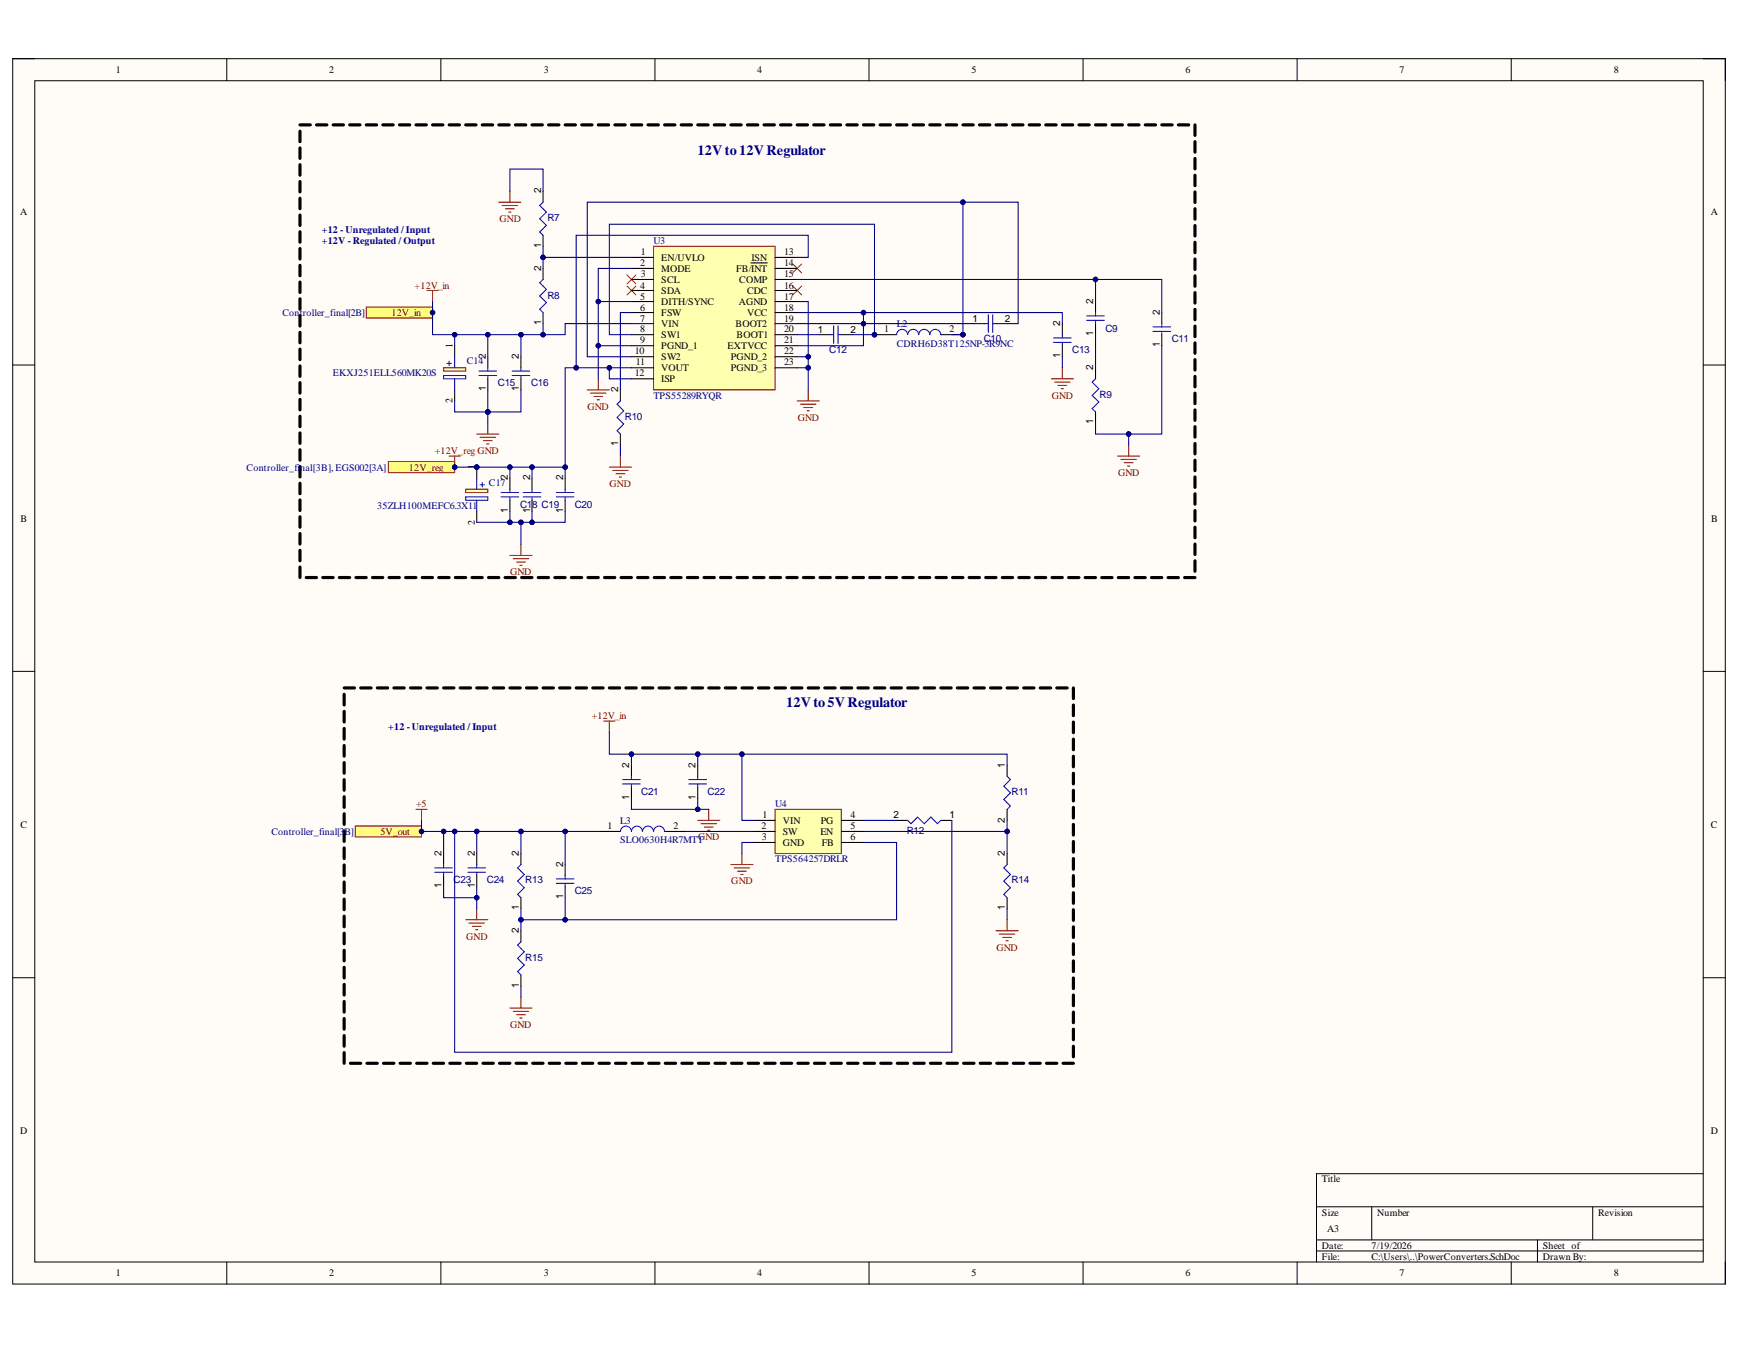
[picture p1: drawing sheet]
<svg xmlns="http://www.w3.org/2000/svg" width="279mm" height="216mm" viewBox="0 0 279 216" stroke-linecap="round" stroke-linejoin="round" font-family="sans-serif">
<defs><g id="words">
<g font-size="2.3" fill="#000080">
<text x="112" y="24.9">12Vto12VRegulator</text>
<text x="126.2" y="113.5">12Vto5VRegulator</text>
</g>
<g font-size="1.6">
<text x="18.6" y="11.8">1</text>
<text x="52.8" y="11.8">2</text>
<text x="87.3" y="11.8">3</text>
<text x="121.5" y="11.8">4</text>
<text x="155.9" y="11.8">5</text>
<text x="190.3" y="11.8">6</text>
<text x="224.6" y="11.8">7</text>
<text x="259" y="11.8">8</text>
<text x="3.2" y="34.6">A</text>
<text x="86.8" y="31" transform="rotate(-90 86.8 31)">2</text>
<text x="274.6" y="34.6">A</text>
<text x="86.8" y="39.8" transform="rotate(-90 86.8 39.8)">1</text>
<text x="102.8" y="41">1</text>
<text x="106.1" y="41.8">EN/UVLO</text>
<text x="120.6" y="41.8">ISN</text>
<text x="125.8" y="41">13</text>
<text x="86.8" y="43.4" transform="rotate(-90 86.8 43.4)">2</text>
<text x="102.7" y="42.8">2</text>
<text x="102.7" y="46.3">4</text>
<text x="102.8" y="44.5">3</text>
<text x="106.1" y="43.6">MODE</text>
<text x="106.1" y="45.4">SCL</text>
<text x="106.1" y="47.2">SDA</text>
<text x="118.1" y="43.6">FB/INT</text>
<text x="118.6" y="45.4">COMP</text>
<text x="119.9" y="47.2">CDC</text>
<text x="125.8" y="42.8">14</text>
<text x="125.8" y="44.5">15</text>
<text x="125.8" y="46.3">16</text>
<text x="86.8" y="52.1" transform="rotate(-90 86.8 52.1)">1</text>
<text x="102.7" y="48.1">5</text>
<text x="102.7" y="49.9">6</text>
<text x="102.7" y="51.6">7</text>
<text x="102.7" y="53.3">8</text>
<text x="106.1" y="48.9">DITH/SYNC</text>
<text x="106.1" y="50.7">FSW</text>
<text x="106.1" y="52.5">VIN</text>
<text x="118" y="52.5">BOOT2</text>
<text x="118.5" y="48.9">AGND</text>
<text x="119.9" y="50.7">VCC</text>
<text x="125.8" y="48.1">17</text>
<text x="125.8" y="49.9">18</text>
<text x="125.8" y="51.6">19</text>
<text x="125.8" y="53.3">20</text>
<text x="131.2" y="53.4">1</text>
<text x="136.5" y="53.4">2</text>
<text x="141.9" y="53.3">1</text>
<text x="152.4" y="53.3">2</text>
<text x="156.1" y="51.6">1</text>
<text x="161.2" y="51.6">2</text>
<text x="170.1" y="52.3" transform="rotate(-90 170.1 52.3)">2</text>
<text x="175.5" y="53.9" transform="rotate(-90 175.5 53.9)">1</text>
<text x="175.5" y="48.8" transform="rotate(-90 175.5 48.8)">2</text>
<text x="186.1" y="50.5" transform="rotate(-90 186.1 50.5)">2</text>
<text x="72.6" y="55.9" transform="rotate(-90 72.6 55.9)">1</text>
<text x="78" y="57.6" transform="rotate(-90 78 57.6)">2</text>
<text x="83.3" y="57.6" transform="rotate(-90 83.3 57.6)">2</text>
<text x="101.9" y="56.9">10</text>
<text x="102.1" y="58.7">11</text>
<text x="102.7" y="55.1">9</text>
<text x="106.1" y="54.3">SW1</text>
<text x="106.1" y="56">PGND_1</text>
<text x="106.1" y="57.8">SW2</text>
<text x="106.1" y="59.6">VOUT</text>
<text x="116.8" y="56">EXTVCC</text>
<text x="117.3" y="57.8">PGND_2</text>
<text x="117.3" y="59.6">PGND_3</text>
<text x="118.2" y="54.3">BOOT1</text>
<text x="125.8" y="55.1">21</text>
<text x="125.8" y="56.9">22</text>
<text x="125.8" y="58.7">23</text>
<text x="170.1" y="57.5" transform="rotate(-90 170.1 57.5)">1</text>
<text x="175.5" y="59.4" transform="rotate(-90 175.5 59.4)">2</text>
<text x="186.1" y="55.7" transform="rotate(-90 186.1 55.7)">1</text>
<text x="72.6" y="64.7" transform="rotate(-90 72.6 64.7)">2</text>
<text x="78" y="62.8" transform="rotate(-90 78 62.8)">1</text>
<text x="83.3" y="62.8" transform="rotate(-90 83.3 62.8)">1</text>
<text x="99.2" y="63" transform="rotate(-90 99.2 63)">2</text>
<text x="101.9" y="60.4">12</text>
<text x="106.1" y="61.4">ISP</text>
<text x="99.2" y="71.7" transform="rotate(-90 99.2 71.7)">1</text>
<text x="175.5" y="68.1" transform="rotate(-90 175.5 68.1)">1</text>
<text x="76.2" y="75.3" transform="rotate(-90 76.2 75.3)">1</text>
<text x="81.5" y="77.1" transform="rotate(-90 81.5 77.1)">2</text>
<text x="85.1" y="77.1" transform="rotate(-90 85.1 77.1)">2</text>
<text x="90.4" y="77.1" transform="rotate(-90 90.4 77.1)">2</text>
<text x="3.3" y="83.8">B</text>
<text x="81.5" y="82.3" transform="rotate(-90 81.5 82.3)">1</text>
<text x="85.1" y="82.3" transform="rotate(-90 85.1 82.3)">1</text>
<text x="90.4" y="82.3" transform="rotate(-90 90.4 82.3)">1</text>
<text x="274.6" y="83.8">B</text>
<text x="76.2" y="84.3" transform="rotate(-90 76.2 84.3)">2</text>
<text x="101" y="123.2" transform="rotate(-90 101 123.2)">2</text>
<text x="111.6" y="123.2" transform="rotate(-90 111.6 123.2)">2</text>
<text x="161.2" y="123.2" transform="rotate(-90 161.2 123.2)">1</text>
<text x="101" y="128.4" transform="rotate(-90 101 128.4)">1</text>
<text x="111.6" y="128.4" transform="rotate(-90 111.6 128.4)">1</text>
<text x="122.4" y="131.3">1</text>
<text x="136.5" y="131.3">4</text>
<text x="143.4" y="131.3">2</text>
<text x="152.4" y="131.3">1</text>
<text x="3.3" y="132.9">C</text>
<text x="70.9" y="137.3" transform="rotate(-90 70.9 137.3)">2</text>
<text x="76.2" y="137.3" transform="rotate(-90 76.2 137.3)">2</text>
<text x="83.3" y="137.3" transform="rotate(-90 83.3 137.3)">2</text>
<text x="97.5" y="133.1">1</text>
<text x="108.1" y="133.1">2</text>
<text x="122.2" y="133.1">2</text>
<text x="122.3" y="134.9">3</text>
<text x="125.7" y="132.3">VIN</text>
<text x="125.7" y="134">SW</text>
<text x="125.7" y="135.8">GND</text>
<text x="131.7" y="134">EN</text>
<text x="131.7" y="132.3">PG</text>
<text x="131.9" y="135.8">FB</text>
<text x="136.5" y="133.1">5</text>
<text x="136.5" y="134.9">6</text>
<text x="161.2" y="137.3" transform="rotate(-90 161.2 137.3)">2</text>
<text x="161.2" y="132.1" transform="rotate(-90 161.2 132.1)">2</text>
<text x="274.6" y="132.9">C</text>
<text x="70.9" y="142.6" transform="rotate(-90 70.9 142.6)">1</text>
<text x="76.2" y="142.6" transform="rotate(-90 76.2 142.6)">1</text>
<text x="90.4" y="139.1" transform="rotate(-90 90.4 139.1)">2</text>
<text x="83.3" y="149.8" transform="rotate(-90 83.3 149.8)">2</text>
<text x="83.3" y="146.1" transform="rotate(-90 83.3 146.1)">1</text>
<text x="90.4" y="144.3" transform="rotate(-90 90.4 144.3)">1</text>
<text x="161.2" y="146.1" transform="rotate(-90 161.2 146.1)">1</text>
<text x="83.3" y="158.5" transform="rotate(-90 83.3 158.5)">1</text>
<text x="3.2" y="182">D</text>
<text x="274.6" y="182">D</text>
<text x="212.2" y="189.8">Title</text>
<text x="212.2" y="195.1">Size</text>
<text x="213" y="197.8">A3</text>
<text x="221" y="195.1">Number</text>
<text x="256.5" y="195.1">Revision</text>
<text x="212.2" y="200.5">Date:</text>
<text x="212.2" y="202.2">File:</text>
<text x="220.1" y="200.5">7/19/2026</text>
<text x="220.1" y="202.2">C:\Users\..\PowerConverters.SchDoc</text>
<text x="247.6" y="200.5">Sheet of</text>
<text x="247.6" y="202.2">Drawn By:</text>
<text x="18.6" y="204.9">1</text>
<text x="52.8" y="204.9">2</text>
<text x="87.3" y="204.9">3</text>
<text x="121.5" y="204.9">4</text>
<text x="155.9" y="204.9">5</text>
<text x="190.3" y="204.9">6</text>
<text x="224.6" y="204.9">7</text>
<text x="259" y="204.9">8</text>
</g>
<g font-size="1.6" fill="#800000">
<text x="80.2" y="35.7">GND</text>
<text x="66.5" y="46.3">+12V_in</text>
<text x="62.8" y="50.7">12V_in</text>
<text x="94.3" y="65.8">GND</text>
<text x="168.8" y="64">GND</text>
<text x="128" y="67.5">GND</text>
<text x="65.6" y="75.6">12V_reg</text>
<text x="69.8" y="72.9">+12V_reg GND</text>
<text x="179.4" y="76.4">GND</text>
<text x="97.8" y="78.2">GND</text>
<text x="81.9" y="92.4">GND</text>
<text x="95" y="115.4">+12V_in</text>
<text x="66.8" y="129.6">+5</text>
<text x="61" y="134">5V_out</text>
<text x="112" y="134.9">GND</text>
<text x="117.4" y="142">GND</text>
<text x="74.8" y="150.9">GND</text>
<text x="159.9" y="152.6">GND</text>
<text x="81.9" y="165">GND</text>
</g>
<g font-size="1.6" fill="#000080">
<text x="87.9" y="35.5">R7</text>
<text x="51.7" y="37.4">+12 - Unregulated / Input</text>
<text x="51.7" y="39.2">+12V - Regulated / Output</text>
<text x="104.8" y="39.2">U3</text>
<text x="87.9" y="47.9">R8</text>
<text x="45.3" y="50.7">Controller_final[2B]</text>
<text x="143.9" y="52.5">L2</text>
<text x="177.4" y="53.2">C9</text>
<text x="74.9" y="58.5">C14</text>
<text x="133.1" y="56.7">C12</text>
<text x="143.9" y="55.7">CDRH6D38T125NP-3R9NC</text>
<text x="157.9" y="54.9">C10</text>
<text x="172.1" y="56.7">C13</text>
<text x="188.1" y="54.9">C11</text>
<text x="53.4" y="60.4">EKXJ251ELL560MK20S</text>
<text x="79.9" y="62">C15</text>
<text x="85.2" y="62">C16</text>
<text x="104.8" y="64">TPS55289RYQR</text>
<text x="176.5" y="63.8">R9</text>
<text x="100.3" y="67.4">R10</text>
<text x="39.6" y="75.6">Controller_final[3B], EGS002[3A]</text>
<text x="60.5" y="81.7">35ZLH100MEFC6.3X11</text>
<text x="78.5" y="78">C17</text>
<text x="83.5" y="81.6">C18 C19</text>
<text x="92.3" y="81.6">C20</text>
<text x="62.3" y="117.1">+12 - Unregulated / Input</text>
<text x="102.9" y="127.6">C21</text>
<text x="113.6" y="127.6">C22</text>
<text x="124.4" y="129.6">U4</text>
<text x="162.3" y="127.6">R11</text>
<text x="43.5" y="134">Controller_final[3B]</text>
<text x="99.5" y="132.3">L3</text>
<text x="99.5" y="135.4">SLO0630H4R7MTT</text>
<text x="145.5" y="133.9">R12</text>
<text x="72.8" y="141.8">C23</text>
<text x="78.1" y="141.8">C24</text>
<text x="84.3" y="141.8">R13</text>
<text x="92.3" y="143.6">C25</text>
<text x="124.4" y="138.4">TPS564257DRLR</text>
<text x="162.3" y="141.8">R14</text>
<text x="84.3" y="154.2">R15</text>
</g>
</g></defs>
<path d="M2 9.4h274.9v196.7h-274.9z" fill-rule="evenodd" fill="#fffcf8"/>
<path d="M2 9.4h274.9v196.7h-274.9z" fill="none" stroke="#000" stroke-width=".16"/>
<path d="M5.6 13h267.7v189.6h-267.7z" fill-rule="evenodd" fill="#fffcf8"/>
<g fill="none" stroke="#000" stroke-width=".16">
<path d="M2 9.4h3.6M5.6 13h267.7v189.6h-267.7zM36.4 9.4v3.6M70.7 9.4v3.6M105.1 9.4v3.6M139.5 9.4v3.6M173.8 9.4v3.6M208.2 9.4v3.6M242.5 9.4v3.6M273.3 9.4h3.6v3.6M2 58.6h3.6M273.3 58.6h3.6"/>
<path d="M2 107.8h3.6M273.3 107.8h3.6M2 156.9h3.6M273.3 156.9h3.6M211.3 193.7h62M211.3 199h62M220.1 193.7v5.3M246.7 199v3.6M255.6 193.7v5.3M273.3 188.4h-62v14.2M36.4 202.6v3.5M70.8 202.6v3.5"/>
<path d="M105.1 202.6v3.5M139.5 202.6v3.5M173.8 202.6v3.5M208.2 202.6v3.5M211.3 200.8h62M242.5 202.6v3.5M276.9 202.6v3.5"/>
</g>
<g fill="none" stroke="#000" stroke-width=".17">
<path d="M87.2 30.7v1.8M87.2 37.8v1.7M78.3 57.3v1.7M83.6 57.3v1.7M87.2 43.1v1.8M87.2 50.2v1.7M131.5 53.7h1.8M135 53.7h1.8M156.3 51.9h1.8M159.8 51.9h1.8M170.5 51.9v1.8M170.5 55.5v1.8"/>
<path d="M175.8 48.4v1.8M175.8 51.9v1.8M175.8 59v1.8M186.4 50.2v1.7M186.4 53.7v1.8M78.3 60.8v1.8M83.6 60.8v1.8M99.6 62.6v1.7M99.6 69.7v1.7M175.8 66.1v1.8"/>
</g>
<g fill="none" stroke="#00f" stroke-width=".17">
<path d="M87.2 32.5l-.6 .5 1.1 1-1.1 1.1 1.1 1.1-1.1 1 .6 .6M76.9 59.6h2.8M78.3 59v.6M82.2 59.6h2.8M83.6 59v.6M87.2 44.9l-.6 .5 1.1 1.1-1.1 1 1.1 1.1-1.1 1 .6 .6M133.3 53.7h.5M133.8 52.3v2.8M134.5 52.3v2.8M134.5 53.7h.5M158.1 51.9h.5M158.6 50.5v2.9"/>
<path d="M159.3 50.5v2.9M159.3 51.9h.5M169.1 54.3h2.8M169.1 55h2.8M170.5 53.7v.6M170.5 55v.5M174.4 50.7h2.8M174.4 51.4h2.8M175.8 50.2v.5M175.8 51.4v.5M185 52.5h2.9M185 53.2h2.9"/>
<path d="M186.4 51.9v.6M186.4 53.2v.5M76.9 60.3h2.8M78.3 60.3v.5M82.2 60.3h2.8M83.6 60.3v.5M99.6 64.3l-.6 .6 1.1 1-1.1 1.1 1.1 1.1-1.1 1 .6 .6M175.8 60.8l-.5 .5 1 1.1-1 1.1 1 1-1 1.1 .5 .5"/>
</g>
<g fill="none" stroke="#800000" stroke-width=".17">
<path d="M80.1 32.5h3.5M80.6 33h2.5M81.1 33.5h1.4M81.6 34h.4M81.8 30.7v1.8M68.5 46.6h1.8M69.4 46.6v1.8M170.5 59v1.8M72.1 73.2h1.7M73 73.2v1.8M76.5 69.7h3.6M77 70.2h2.5"/>
<path d="M77.6 70.7h1.4M78.1 71.3h.4M78.3 67.9v1.8M94.2 62.6h3.6M94.8 63.1h2.5M95.3 63.6h1.4M95.8 64.2h.4M96 60.8v1.8M97.8 75h3.5M98.3 75.5h2.5M98.9 76h1.4M99.4 76.6h.3"/>
<path d="M99.6 73.2v1.8M127.9 64.3h3.6M128.5 64.9h2.4M129 65.4h1.4M129.5 65.9h.4M129.7 62.6v1.7M168.7 60.8h3.6M169.2 61.3h2.5M169.8 61.9h1.4M170.3 62.4h.4M179.4 73.2h3.5M179.9 73.8h2.5"/>
<path d="M180.4 74.3h1.4M181 74.8h.3M181.1 71.4v1.8M81.8 89.2h3.6M82.4 89.7h2.4M82.9 90.2h1.4M83.4 90.8h.4M83.6 87.4v1.8"/>
</g>
<path d="M100.6 44.1l1.4 1.5M100.6 45.9l1.4 1.4M102 44.1l-1.4 1.5M102 45.9l-1.4 1.4M127.2 45.9l1.4 1.4M127.2 42.4l1.4 1.4M128.6 45.9l-1.4 1.4M128.6 42.4l-1.4 1.4" fill="none" stroke="#f00" stroke-width=".16"/>
<circle cx="73" cy="75" r=".36" fill="#000080"/>
<circle cx="73" cy="75" r=".36" fill="none" stroke="#000080" stroke-width=".16"/>
<g fill="none" stroke="#000" stroke-width=".51">
<path d="M48.1 21.1v1.6M48.1 23.8v1.6M48.1 26.4v1.7M48.1 29.1v1.7M48.1 31.8v1.7M48.1 34.5v1.7M48.1 37.2v1.7M48.1 39.9v1.7M48.1 20h1.7M50.8 20h1.7M53.5 20h1.6M56.1 20h1.7"/>
<path d="M58.8 20h1.6M61.4 20h1.7M64.1 20h1.7M66.8 20h1.6M69.4 20h1.7M72.1 20h1.6M74.7 20h1.7M77.4 20h1.7M80.1 20h1.6M82.7 20h1.7M85.4 20h1.6M88 20h1.7"/>
<path d="M90.7 20h1.7M93.4 20h1.6M96 20h1.7M98.7 20h1.6M101.3 20h1.7M104 20h1.7M106.7 20h1.6M109.3 20h1.7M112 20h1.6M114.6 20h1.7M117.3 20h1.7M120 20h1.6"/>
<path d="M122.6 20h1.7M125.3 20h1.6M127.9 20h1.7M130.6 20h1.7M133.3 20h1.6M135.9 20h1.7M138.6 20h1.6M141.2 20h1.7M143.9 20h1.7M146.6 20h1.6M149.2 20h1.7M151.9 20h1.6"/>
<path d="M154.5 20h1.7M157.2 20h1.6M159.8 20h1.7M162.5 20h1.7M165.2 20h1.6M167.8 20h1.7M170.5 20h1.7M173.1 20h1.7M175.8 20h1.7M178.5 20h1.6M181.1 20h1.7M183.8 20h1.7"/>
<path d="M186.4 20h1.7M189.1 20h1.7M191.8 20v1.7M191.8 22.7v1.7M191.8 25.4v1.7M191.8 28.1v1.7M191.8 30.8v1.7M191.8 33.5v1.7M191.8 36.2v1.7M191.8 38.9v1.7M48.1 42.6v1.7M48.1 45.3v1.7"/>
<path d="M48.1 48v1.7M48.1 50.7v1.6M48.1 53.3v1.7M48.1 56v1.7M48.1 58.7v1.7M191.8 41.6v1.7M191.8 44.3v1.6M191.8 47v1.6M191.8 49.7v1.6M191.8 52.3v1.7M191.8 55v1.7M191.8 57.7v1.7"/>
<path d="M48.1 61.4v1.7M48.1 64.1v1.7M48.1 66.8v1.7M48.1 69.5v1.7M48.1 72.2v1.7M48.1 74.9v1.7M48.1 77.6v1.6M191.8 60.4v1.7M191.8 63.1v1.7M191.8 65.8v1.7M191.8 68.5v1.7M191.8 71.2v1.7"/>
<path d="M191.8 73.9v1.7M191.8 76.6v1.6M191.8 79.3v1.6M48.1 80.3v1.6M48.1 83v1.6M48.1 85.6v1.7M48.1 88.3v1.7M48.1 91v1.7M49.1 92.7h1.7M51.8 92.7h1.7M54.5 92.7h1.6M57.1 92.7h1.7"/>
<path d="M59.8 92.7h1.6M62.4 92.7h1.7M65.1 92.7h1.7M67.8 92.7h1.6M70.4 92.7h1.7M73.1 92.7h1.6M75.7 92.7h1.7M78.4 92.7h1.7M81.1 92.7h1.6M83.7 92.7h1.7M86.4 92.7h1.6M89 92.7h1.7"/>
<path d="M91.7 92.7h1.7M94.4 92.7h1.6M97 92.7h1.7M99.7 92.7h1.6M102.3 92.7h1.7M105 92.7h1.7M107.7 92.7h1.6M110.3 92.7h1.7M113 92.7h1.6M115.6 92.7h1.7M118.3 92.7h1.7M120.9 92.7h1.7"/>
<path d="M123.6 92.7h1.7M126.3 92.7h1.6M128.9 92.7h1.7M131.6 92.7h1.7M134.2 92.7h1.7M136.9 92.7h1.7M139.6 92.7h1.6M142.2 92.7h1.7M144.9 92.7h1.7M147.5 92.7h1.7M150.2 92.7h1.7M152.9 92.7h1.6"/>
<path d="M155.5 92.7h1.7M158.2 92.7h1.6M160.8 92.7h1.7M163.5 92.7h1.7M166.2 92.7h1.6M168.8 92.7h1.7M171.5 92.7h1.6M174.1 92.7h1.7M176.8 92.7h1.7M179.5 92.7h1.6M182.1 92.7h1.7M184.8 92.7h1.6"/>
<path d="M187.5 92.7h1.6M190.1 92.7h1.7M191.8 81.9v1.7M191.8 84.6v1.7M191.8 87.3v1.7M191.8 90v1.7"/>
</g>
<circle cx="140.3" cy="53.7" r=".35" fill="#000080"/>
<circle cx="140.3" cy="53.7" r=".35" fill="none" stroke="#000080" stroke-width=".16"/>
<circle cx="154.5" cy="53.7" r=".36" fill="#000080"/>
<circle cx="154.5" cy="53.7" r=".36" fill="none" stroke="#000080" stroke-width=".16"/>
<path d="M140.3 53.7h3.6" fill="none" stroke="#000" stroke-width=".17"/>
<circle cx="140.3" cy="53.7" r=".35" fill="#000080"/>
<circle cx="140.3" cy="53.7" r=".35" fill="none" stroke="#000080" stroke-width=".16"/>
<path d="M151 53.7h3.5" fill="none" stroke="#000" stroke-width=".17"/>
<circle cx="154.5" cy="53.7" r=".36" fill="#000080"/>
<circle cx="154.5" cy="53.7" r=".36" fill="none" stroke="#000080" stroke-width=".16"/>
<g fill="none" stroke="#00f" stroke-width=".17">
<path d="M143.9 53.7a.89 .89 0 0 1 .9-.8 .89 .89 0 0 1 .9 .8 .89 .89 0 0 1 .8-.8 .89 .89 0 0 1 .9 .8 .89 .89 0 0 1 .9-.8 .89 .89 0 0 1 .9 .8 .89 .89 0 0 1 .9-.8 .89 .89 0 0 1 .9 .8M80.4 79.1h2.8M80.4 79.8h2.8M81.8 78.5v.6M81.8 79.8v.5M84 79.1h2.8M84 79.8h2.8M85.4 78.5v.6M85.4 79.8v.5M89.3 79.1h2.8M89.3 79.8h2.8M90.7 78.5v.6"/>
<path d="M90.7 79.8v.5"/>
</g>
<path d="M81.8 76.8v1.7M85.4 76.8v1.7M90.7 76.8v1.7M81.8 80.3v1.8M85.4 80.3v1.8M90.7 80.3v1.8" fill="none" stroke="#000" stroke-width=".17"/>
<path d="M124.4 129.9h10.6v7.1h-10.6z" fill-rule="evenodd" fill="#ffffb0"/>
<g fill="none" stroke="#800000" stroke-width=".17">
<path d="M96.9 115.7h1.8M97.8 115.7v1.8M66.8 129.9h1.7M67.6 129.9v1.8M112 131.7h3.5M112.5 132.2h2.5M113 132.8h1.5M113.6 133.3h.3M113.7 129.9v1.8M117.3 138.8h3.5M117.8 139.3h2.5M118.4 139.8h1.4"/>
<path d="M119.1 137v1.8M124.4 129.9h10.6v7.1h-10.6zM74.7 147.6h3.6M75.3 148.2h2.4M75.8 148.7h1.4M76.3 149.2h.4M76.5 145.9v1.7M118.9 140.4h.3M159.8 149.4h3.6M160.4 149.9h2.5M160.9 150.5h1.4M161.4 151h.4"/>
<path d="M161.6 147.6v1.8M81.8 161.8h3.6M82.4 162.3h2.4M82.9 162.9h1.4M83.4 163.4h.4M83.6 160v1.8"/>
</g>
<g fill="none" stroke="#000" stroke-width=".17">
<path d="M71.2 137v1.8M76.5 137v1.8M83.6 137v1.8M90.7 138.8v1.8M96 133.5h3.6M101.3 122.8v1.8M101.3 126.4v1.7M106.7 133.5h3.5M112 122.8v1.8M112 126.4v1.7M120.8 131.7h3.6M120.8 133.5h3.6"/>
<path d="M120.8 135.2h3.6M135 131.7h3.6M135 133.5h3.6M135 135.2h3.6M143.9 131.7h1.8M151 131.7h1.8M161.6 122.8v1.8M161.6 129.9v1.8M161.6 137v1.8M71.2 140.6v1.7M76.5 140.6v1.7M83.6 144.1v1.8"/>
<path d="M83.6 149.4v1.8M83.6 156.5v1.8M90.7 142.3v1.8M161.6 144.1v1.8"/>
</g>
<g fill="none" stroke="#00f" stroke-width=".17">
<path d="M69.8 139.3h2.8M71.2 138.8v.5M75.1 139.3h2.8M76.5 138.8v.5M83.6 138.8l-.5 .5 1 1.1-1 1 1 1.1-1 1.1 .5 .5M99.6 133.5a.89 .89 0 0 1 .8-.9 .89 .89 0 0 1 .9 .9 .89 .89 0 0 1 .9-.9 .89 .89 0 0 1 .9 .9 .89 .89 0 0 1 .9-.9 .89 .89 0 0 1 .9 .9 .89 .89 0 0 1 .9-.9 .89 .89 0 0 1 .9 .9M99.9 125.1h2.9M99.9 125.8h2.9M101.3 124.6v.5M101.3 125.8v.6M110.6 125.1h2.8M110.6 125.8h2.8"/>
<path d="M112 124.6v.5M112 125.8v.6M145.7 131.7l.5 .5 1.1-1 1 1 1.1-1 1.1 1 .5-.5M161.6 124.6l.6 .5-1.1 1.1 1.1 1.1-1.1 1 1.1 1.1-.6 .5M161.6 138.8l-.5 .5 1.1 1.1-1.1 1 1.1 1.1-1.1 1.1 .5 .5M69.8 140h2.8M71.2 140v.6M75.1 140h2.8M76.5 140v.6M83.6 151.2l-.5 .5 1 1.1-1 1 1 1.1-1 1.1 .5 .5M89.3 141.1h2.8M89.3 141.8h2.8"/>
<path d="M90.7 140.6v.5M90.7 141.8v.5"/>
</g>
<g fill="none" stroke="#000" stroke-width=".51">
<path d="M55.2 111.5v1.7M55.2 114.2v1.7M55.2 116.9v1.7M55.2 119.7v1.7M55.2 110.4h1.7M57.9 110.4h1.7M60.6 110.4h1.6M63.2 110.4h1.7M65.9 110.4h1.6M68.5 110.4h1.7M71.2 110.4h1.7M73.8 110.4h1.7"/>
<path d="M76.5 110.4h1.7M79.2 110.4h1.6M81.8 110.4h1.7M84.5 110.4h1.7M87.2 110.4h1.6M89.8 110.4h1.7M92.5 110.4h1.6M95.1 110.4h1.7M97.8 110.4h1.6M100.4 110.4h1.7M103.1 110.4h1.7M105.8 110.4h1.6"/>
<path d="M108.4 110.4h1.7M111.1 110.4h1.7M113.7 110.4h1.7M116.4 110.4h1.7M119.1 110.4h1.6M121.7 110.4h1.7M124.4 110.4h1.6M127 110.4h1.7M129.7 110.4h1.7M132.4 110.4h1.6M135 110.4h1.7M137.7 110.4h1.6"/>
<path d="M140.3 110.4h1.7M143 110.4h1.7M145.7 110.4h1.6M148.3 110.4h1.7M151 110.4h1.6M153.6 110.4h1.7M156.3 110.4h1.7M159 110.4h1.6M161.6 110.4h1.7M164.3 110.4h1.6M166.9 110.4h1.7M169.6 110.4h1.7"/>
<path d="M172.3 110.4v1.7M172.3 113.2v1.7M172.3 115.9v1.7M172.3 118.6v1.8M55.2 122.4v1.7M55.2 125.1v1.8M55.2 127.9v1.7M55.2 130.6v1.7M55.2 133.4v1.7M55.2 136.1v1.7M55.2 138.8v1.8M172.3 121.4v1.7"/>
<path d="M172.3 124.1v1.7M172.3 126.9v1.7M172.3 129.6v1.7M172.3 132.3v1.7M172.3 135.1v1.7M172.3 137.8v1.7M55.2 141.6v1.7M55.2 144.3v1.7M55.2 147.1v1.7M55.2 149.8v1.7M55.2 152.5v1.7M55.2 155.3v1.7"/>
<path d="M55.2 158v1.7M172.3 140.6v1.7M172.3 143.3v1.7M172.3 146v1.7M172.3 148.8v1.7M172.3 151.5v1.7M172.3 154.2v1.8M172.3 157v1.7M172.3 159.7v1.7M55.2 160.7v1.8M55.2 163.5v1.7M55.2 166.2v1.7"/>
<path d="M55.2 169v1.7M56.2 170.7h1.7M58.9 170.7h1.7M61.5 170.7h1.7M64.2 170.7h1.7M66.9 170.7h1.6M69.5 170.7h1.7M72.2 170.7h1.6M74.8 170.7h1.7M77.5 170.7h1.7M80.2 170.7h1.6M82.8 170.7h1.7"/>
<path d="M85.5 170.7h1.7M88.1 170.7h1.7M90.8 170.7h1.7M93.5 170.7h1.6M96.1 170.7h1.7M98.8 170.7h1.6M101.4 170.7h1.7M104.1 170.7h1.7M106.8 170.7h1.6M109.4 170.7h1.7M112.1 170.7h1.6M114.7 170.7h1.7"/>
<path d="M117.4 170.7h1.7M120.1 170.7h1.6M122.7 170.7h1.7M125.4 170.7h1.6M128 170.7h1.7M130.7 170.7h1.7M133.4 170.7h1.6M136 170.7h1.7M138.7 170.7h1.6M141.3 170.7h1.7M144 170.7h1.7M146.7 170.7h1.6"/>
<path d="M149.3 170.7h1.7M152 170.7h1.6M154.6 170.7h1.7M157.3 170.7h1.7M160 170.7h1.6M162.6 170.7h1.7M165.3 170.7h1.6M167.9 170.7h1.7M170.6 170.7h1.7M172.3 162.5v1.7M172.3 165.2v1.7M172.3 167.9v1.7"/>
</g>
<path d="M71.2 59h3.5v.6h-3.5z" fill-rule="evenodd" fill="#ffffb0"/>
<path d="M71.2 59h3.5v.6h-3.5z" fill="none" stroke="#800000" stroke-width=".17"/>
<path d="M73 55.5v1.8M73 62.6v1.7" fill="none" stroke="#000" stroke-width=".17"/>
<path d="M71.7 58.3h.7M72.1 58v.7M73 57.3v1.7M71.2 60.3h3.5v.5h-3.5zM73 60.8v1.8" fill="none" stroke="#00f" stroke-width=".17"/>
<path d="M58.8 49.3h10.6v1.8h-10.6z" fill-rule="evenodd" fill="#ffff80"/>
<path d="M58.8 49.3h10.6v1.8h-10.6z" fill="none" stroke="#800000" stroke-width=".16"/>
<circle cx="69.4" cy="50.2" r=".35" fill="#000080"/>
<circle cx="69.4" cy="50.2" r=".35" fill="none" stroke="#000080" stroke-width=".16"/>
<path d="M62.3 74.1h10.7v1.8h-10.7z" fill-rule="evenodd" fill="#ffff80"/>
<path d="M62.3 74.1h10.7v1.8h-10.7z" fill="none" stroke="#800000" stroke-width=".16"/>
<circle cx="73" cy="75" r=".36" fill="#000080"/>
<circle cx="73" cy="75" r=".36" fill="none" stroke="#000080" stroke-width=".16"/>
<path d="M57 132.6h10.6v1.8h-10.6z" fill-rule="evenodd" fill="#ffff80"/>
<path d="M57 132.6h10.6v1.8h-10.6z" fill="none" stroke="#800000" stroke-width=".16"/>
<circle cx="67.6" cy="133.5" r=".35" fill="#000080"/>
<circle cx="67.6" cy="133.5" r=".35" fill="none" stroke="#000080" stroke-width=".16"/>
<circle cx="76.5" cy="75" r=".36" fill="#000080"/>
<circle cx="76.5" cy="75" r=".36" fill="none" stroke="#000080" stroke-width=".16"/>
<path d="M74.7 78.5h3.6v.6h-3.6z" fill-rule="evenodd" fill="#ffffb0"/>
<path d="M74.7 78.5h3.6v.6h-3.6z" fill="none" stroke="#800000" stroke-width=".17"/>
<path d="M76.5 75v1.8" fill="none" stroke="#000" stroke-width=".17"/>
<circle cx="76.5" cy="75" r=".36" fill="#000080"/>
<circle cx="76.5" cy="75" r=".36" fill="none" stroke="#000080" stroke-width=".16"/>
<path d="M76.5 82.1v1.7" fill="none" stroke="#000" stroke-width=".17"/>
<path d="M74.7 79.8h3.6v.5h-3.6zM76.5 76.8v1.7M77 77.8h.7M77.4 77.5v.7M76.5 80.3v1.8" fill="none" stroke="#00f" stroke-width=".17"/>
<path d="M104.9 39.5h19.5v23.1h-19.5z" fill-rule="evenodd" fill="#ffffb0"/>
<path d="M104.9 39.5h19.5v23.1h-19.5z" fill="none" stroke="#800000" stroke-width=".17"/>
<g fill="none" stroke="#000" stroke-width=".17">
<path d="M101.3 41.3h3.6M101.3 43.1h3.6M101.3 44.9h3.6M101.3 46.6h3.6M101.3 48.4h3.6M101.3 50.2h3.6M101.3 51.9h3.6M101.3 53.7h3.6M101.3 55.5h3.6M101.3 57.3h3.6M101.3 59h3.6M120.5 42.2h2.6"/>
<path d="M124.4 41.3h3.5M124.4 43.1h3.5M124.4 44.9h3.5M124.4 46.6h3.5M124.4 48.4h3.5M124.4 50.2h3.5M124.4 51.9h3.5M124.4 53.7h3.5M124.4 55.5h3.5M124.4 57.3h3.5M124.4 59h3.5M101.3 60.8h3.6"/>
</g>
<path d="M101.3 53.7h-3.5v-17.7h42.5v17.7h-3.5M127.9 53.7h3.6" fill="none" stroke="#000080" stroke-width=".17"/>
<circle cx="140.3" cy="53.7" r=".35" fill="#000080"/>
<circle cx="140.3" cy="53.7" r=".35" fill="none" stroke="#000080" stroke-width=".16"/>
<path d="M152.8 53.7h1.7v-21.2h-60.3v24.8h7.1" fill="none" stroke="#000080" stroke-width=".17"/>
<circle cx="154.5" cy="53.7" r=".36" fill="#000080"/>
<circle cx="154.5" cy="53.7" r=".36" fill="none" stroke="#000080" stroke-width=".16"/>
<circle cx="154.5" cy="32.5" r=".36" fill="#000080"/>
<circle cx="154.5" cy="32.5" r=".36" fill="none" stroke="#000080" stroke-width=".16"/>
<path d="M127.9 51.9h28.4" fill="none" stroke="#000080" stroke-width=".17"/>
<circle cx="138.6" cy="51.9" r=".35" fill="#000080"/>
<circle cx="138.6" cy="51.9" r=".35" fill="none" stroke="#000080" stroke-width=".16"/>
<path d="M154.5 32.5h8.9v19.4h-1.8" fill="none" stroke="#000080" stroke-width=".17"/>
<circle cx="154.5" cy="32.5" r=".36" fill="#000080"/>
<circle cx="154.5" cy="32.5" r=".36" fill="none" stroke="#000080" stroke-width=".16"/>
<path d="M101.3 41.3h-14.1v1.8" fill="none" stroke="#000080" stroke-width=".17"/>
<circle cx="87.1" cy="41.3" r=".36" fill="#000080"/>
<circle cx="87.1" cy="41.3" r=".36" fill="none" stroke="#000080" stroke-width=".16"/>
<path d="M87.2 51.9v1.8h3.5v-1.8h10.6" fill="none" stroke="#000080" stroke-width=".17"/>
<circle cx="87.1" cy="53.7" r=".36" fill="#000080"/>
<circle cx="87.1" cy="53.7" r=".36" fill="none" stroke="#000080" stroke-width=".16"/>
<path d="M87.2 39.5v1.8" fill="none" stroke="#000080" stroke-width=".17"/>
<circle cx="87.1" cy="41.3" r=".36" fill="#000080"/>
<circle cx="87.1" cy="41.3" r=".36" fill="none" stroke="#000080" stroke-width=".16"/>
<path d="M81.8 30.7v-3.6h5.4v3.6M87.2 53.7h-14.2v1.8" fill="none" stroke="#000080" stroke-width=".17"/>
<circle cx="87.1" cy="53.7" r=".36" fill="#000080"/>
<circle cx="87.1" cy="53.7" r=".36" fill="none" stroke="#000080" stroke-width=".16"/>
<circle cx="83.6" cy="53.7" r=".36" fill="#000080"/>
<circle cx="83.6" cy="53.7" r=".36" fill="none" stroke="#000080" stroke-width=".16"/>
<circle cx="78.3" cy="53.7" r=".35" fill="#000080"/>
<circle cx="78.3" cy="53.7" r=".35" fill="none" stroke="#000080" stroke-width=".16"/>
<circle cx="73" cy="53.7" r=".35" fill="#000080"/>
<circle cx="73" cy="53.7" r=".35" fill="none" stroke="#000080" stroke-width=".16"/>
<path d="M83.6 53.7v3.6" fill="none" stroke="#000080" stroke-width=".17"/>
<circle cx="83.6" cy="53.7" r=".36" fill="#000080"/>
<circle cx="83.6" cy="53.7" r=".36" fill="none" stroke="#000080" stroke-width=".16"/>
<path d="M78.3 53.7v3.6" fill="none" stroke="#000080" stroke-width=".17"/>
<circle cx="78.3" cy="53.7" r=".35" fill="#000080"/>
<circle cx="78.3" cy="53.7" r=".35" fill="none" stroke="#000080" stroke-width=".16"/>
<path d="M78.3 62.6v3.5" fill="none" stroke="#000080" stroke-width=".17"/>
<circle cx="78.3" cy="66.1" r=".35" fill="#000080"/>
<circle cx="78.3" cy="66.1" r=".35" fill="none" stroke="#000080" stroke-width=".16"/>
<path d="M78.3 66.1v1.8" fill="none" stroke="#000080" stroke-width=".17"/>
<circle cx="78.3" cy="66.1" r=".35" fill="#000080"/>
<circle cx="78.3" cy="66.1" r=".35" fill="none" stroke="#000080" stroke-width=".16"/>
<path d="M69.4 48.4v5.3h3.6" fill="none" stroke="#000080" stroke-width=".17"/>
<circle cx="73" cy="53.7" r=".35" fill="#000080"/>
<circle cx="73" cy="53.7" r=".35" fill="none" stroke="#000080" stroke-width=".16"/>
<circle cx="69.4" cy="50.2" r=".35" fill="#000080"/>
<circle cx="69.4" cy="50.2" r=".35" fill="none" stroke="#000080" stroke-width=".16"/>
<path d="M138.6 50.2v5.3h-10.7" fill="none" stroke="#000080" stroke-width=".17"/>
<circle cx="138.6" cy="50.2" r=".35" fill="#000080"/>
<circle cx="138.6" cy="50.2" r=".35" fill="none" stroke="#000080" stroke-width=".16"/>
<circle cx="138.6" cy="51.9" r=".35" fill="#000080"/>
<circle cx="138.6" cy="51.9" r=".35" fill="none" stroke="#000080" stroke-width=".16"/>
<path d="M127.9 50.2h42.6v1.7" fill="none" stroke="#000080" stroke-width=".17"/>
<circle cx="138.6" cy="50.2" r=".35" fill="#000080"/>
<circle cx="138.6" cy="50.2" r=".35" fill="none" stroke="#000080" stroke-width=".16"/>
<path d="M101.3 43.1h-5.3v5.3h5.3M170.5 57.3v1.7" fill="none" stroke="#000080" stroke-width=".17"/>
<circle cx="96" cy="48.4" r=".35" fill="#000080"/>
<circle cx="96" cy="48.4" r=".35" fill="none" stroke="#000080" stroke-width=".16"/>
<path d="M96 48.4v12.4" fill="none" stroke="#000080" stroke-width=".17"/>
<circle cx="96" cy="48.4" r=".35" fill="#000080"/>
<circle cx="96" cy="48.4" r=".35" fill="none" stroke="#000080" stroke-width=".16"/>
<circle cx="96" cy="55.5" r=".35" fill="#000080"/>
<circle cx="96" cy="55.5" r=".35" fill="none" stroke="#000080" stroke-width=".16"/>
<path d="M101.3 50.2h-1.7v12.4M127.9 48.4h1.8v8.9h-1.8M99.6 71.4v1.8" fill="none" stroke="#000080" stroke-width=".17"/>
<circle cx="129.7" cy="57.3" r=".35" fill="#000080"/>
<circle cx="129.7" cy="57.3" r=".35" fill="none" stroke="#000080" stroke-width=".16"/>
<path d="M129.7 57.3v1.7h-1.8" fill="none" stroke="#000080" stroke-width=".17"/>
<circle cx="129.7" cy="57.3" r=".35" fill="#000080"/>
<circle cx="129.7" cy="57.3" r=".35" fill="none" stroke="#000080" stroke-width=".16"/>
<circle cx="129.7" cy="59" r=".35" fill="#000080"/>
<circle cx="129.7" cy="59" r=".35" fill="none" stroke="#000080" stroke-width=".16"/>
<path d="M129.7 59v3.6" fill="none" stroke="#000080" stroke-width=".17"/>
<circle cx="129.7" cy="59" r=".35" fill="#000080"/>
<circle cx="129.7" cy="59" r=".35" fill="none" stroke="#000080" stroke-width=".16"/>
<path d="M127.9 44.9h58.5v5.3" fill="none" stroke="#000080" stroke-width=".17"/>
<circle cx="175.8" cy="44.9" r=".36" fill="#000080"/>
<circle cx="175.8" cy="44.9" r=".36" fill="none" stroke="#000080" stroke-width=".16"/>
<path d="M175.8 44.9v3.5" fill="none" stroke="#000080" stroke-width=".17"/>
<circle cx="175.8" cy="44.9" r=".36" fill="#000080"/>
<circle cx="175.8" cy="44.9" r=".36" fill="none" stroke="#000080" stroke-width=".16"/>
<path d="M175.8 53.7v5.3M186.4 55.5v14.2h-10.6v-1.8" fill="none" stroke="#000080" stroke-width=".17"/>
<circle cx="181.1" cy="69.7" r=".35" fill="#000080"/>
<circle cx="181.1" cy="69.7" r=".35" fill="none" stroke="#000080" stroke-width=".16"/>
<path d="M181.1 69.7v1.7" fill="none" stroke="#000080" stroke-width=".17"/>
<circle cx="181.1" cy="69.7" r=".35" fill="#000080"/>
<circle cx="181.1" cy="69.7" r=".35" fill="none" stroke="#000080" stroke-width=".16"/>
<path d="M97.8 59v1.8h3.5" fill="none" stroke="#000080" stroke-width=".17"/>
<circle cx="97.8" cy="59" r=".35" fill="#000080"/>
<circle cx="97.8" cy="59" r=".35" fill="none" stroke="#000080" stroke-width=".16"/>
<path d="M127.9 41.3h1.8v-3.5h-37.2v21.2" fill="none" stroke="#000080" stroke-width=".17"/>
<circle cx="92.5" cy="59" r=".35" fill="#000080"/>
<circle cx="92.5" cy="59" r=".35" fill="none" stroke="#000080" stroke-width=".16"/>
<path d="M101.3 59h-10.6v16h-17.7" fill="none" stroke="#000080" stroke-width=".17"/>
<circle cx="97.8" cy="59" r=".35" fill="#000080"/>
<circle cx="97.8" cy="59" r=".35" fill="none" stroke="#000080" stroke-width=".16"/>
<circle cx="92.5" cy="59" r=".35" fill="#000080"/>
<circle cx="92.5" cy="59" r=".35" fill="none" stroke="#000080" stroke-width=".16"/>
<circle cx="90.7" cy="75" r=".36" fill="#000080"/>
<circle cx="90.7" cy="75" r=".36" fill="none" stroke="#000080" stroke-width=".16"/>
<circle cx="85.4" cy="75" r=".36" fill="#000080"/>
<circle cx="85.4" cy="75" r=".36" fill="none" stroke="#000080" stroke-width=".16"/>
<circle cx="81.8" cy="75" r=".36" fill="#000080"/>
<circle cx="81.8" cy="75" r=".36" fill="none" stroke="#000080" stroke-width=".16"/>
<circle cx="76.5" cy="75" r=".36" fill="#000080"/>
<circle cx="76.5" cy="75" r=".36" fill="none" stroke="#000080" stroke-width=".16"/>
<circle cx="73" cy="75" r=".36" fill="#000080"/>
<circle cx="73" cy="75" r=".36" fill="none" stroke="#000080" stroke-width=".16"/>
<path d="M81.8 75v1.8" fill="none" stroke="#000080" stroke-width=".17"/>
<circle cx="81.8" cy="75" r=".36" fill="#000080"/>
<circle cx="81.8" cy="75" r=".36" fill="none" stroke="#000080" stroke-width=".16"/>
<path d="M73 64.3v1.8h5.3" fill="none" stroke="#000080" stroke-width=".17"/>
<circle cx="78.3" cy="66.1" r=".35" fill="#000080"/>
<circle cx="78.3" cy="66.1" r=".35" fill="none" stroke="#000080" stroke-width=".16"/>
<path d="M83.6 62.6v3.5h-5.3" fill="none" stroke="#000080" stroke-width=".17"/>
<circle cx="78.3" cy="66.1" r=".35" fill="#000080"/>
<circle cx="78.3" cy="66.1" r=".35" fill="none" stroke="#000080" stroke-width=".16"/>
<path d="M90.7 75v1.8" fill="none" stroke="#000080" stroke-width=".17"/>
<circle cx="90.7" cy="75" r=".36" fill="#000080"/>
<circle cx="90.7" cy="75" r=".36" fill="none" stroke="#000080" stroke-width=".16"/>
<path d="M85.4 75v1.8" fill="none" stroke="#000080" stroke-width=".17"/>
<circle cx="85.4" cy="75" r=".36" fill="#000080"/>
<circle cx="85.4" cy="75" r=".36" fill="none" stroke="#000080" stroke-width=".16"/>
<path d="M85.4 82.1v1.7" fill="none" stroke="#000080" stroke-width=".17"/>
<circle cx="85.4" cy="83.8" r=".35" fill="#000080"/>
<circle cx="85.4" cy="83.8" r=".35" fill="none" stroke="#000080" stroke-width=".16"/>
<path d="M83.6 83.8v3.6" fill="none" stroke="#000080" stroke-width=".17"/>
<circle cx="83.6" cy="83.8" r=".36" fill="#000080"/>
<circle cx="83.6" cy="83.8" r=".36" fill="none" stroke="#000080" stroke-width=".16"/>
<path d="M81.8 82.1v1.7h8.9v-1.7" fill="none" stroke="#000080" stroke-width=".17"/>
<circle cx="81.8" cy="83.8" r=".35" fill="#000080"/>
<circle cx="81.8" cy="83.8" r=".35" fill="none" stroke="#000080" stroke-width=".16"/>
<circle cx="83.6" cy="83.8" r=".36" fill="#000080"/>
<circle cx="83.6" cy="83.8" r=".36" fill="none" stroke="#000080" stroke-width=".16"/>
<circle cx="85.4" cy="83.8" r=".35" fill="#000080"/>
<circle cx="85.4" cy="83.8" r=".35" fill="none" stroke="#000080" stroke-width=".16"/>
<path d="M76.5 83.8h5.3" fill="none" stroke="#000080" stroke-width=".17"/>
<circle cx="81.8" cy="83.8" r=".35" fill="#000080"/>
<circle cx="81.8" cy="83.8" r=".35" fill="none" stroke="#000080" stroke-width=".16"/>
<path d="M96 133.5h-5.3v5.3M110.2 133.5h10.6" fill="none" stroke="#000080" stroke-width=".17"/>
<circle cx="90.7" cy="133.5" r=".36" fill="#000080"/>
<circle cx="90.7" cy="133.5" r=".36" fill="none" stroke="#000080" stroke-width=".16"/>
<path d="M138.6 135.2h5.3v12.4h-53.2v-3.5" fill="none" stroke="#000080" stroke-width=".17"/>
<circle cx="90.7" cy="147.6" r=".36" fill="#000080"/>
<circle cx="90.7" cy="147.6" r=".36" fill="none" stroke="#000080" stroke-width=".16"/>
<path d="M90.7 133.5h-7.1v3.5" fill="none" stroke="#000080" stroke-width=".17"/>
<circle cx="90.7" cy="133.5" r=".36" fill="#000080"/>
<circle cx="90.7" cy="133.5" r=".36" fill="none" stroke="#000080" stroke-width=".16"/>
<circle cx="83.6" cy="133.5" r=".36" fill="#000080"/>
<circle cx="83.6" cy="133.5" r=".36" fill="none" stroke="#000080" stroke-width=".16"/>
<path d="M83.6 145.9v1.7h7.1" fill="none" stroke="#000080" stroke-width=".17"/>
<circle cx="83.6" cy="147.6" r=".36" fill="#000080"/>
<circle cx="83.6" cy="147.6" r=".36" fill="none" stroke="#000080" stroke-width=".16"/>
<circle cx="90.7" cy="147.6" r=".36" fill="#000080"/>
<circle cx="90.7" cy="147.6" r=".36" fill="none" stroke="#000080" stroke-width=".16"/>
<path d="M120.8 135.2h-1.7v1.8M83.6 147.6v1.8" fill="none" stroke="#000080" stroke-width=".17"/>
<circle cx="83.6" cy="147.6" r=".36" fill="#000080"/>
<circle cx="83.6" cy="147.6" r=".36" fill="none" stroke="#000080" stroke-width=".16"/>
<path d="M138.6 133.5h23v3.5M138.6 131.7h5.3M83.6 158.3v1.7" fill="none" stroke="#000080" stroke-width=".17"/>
<circle cx="161.6" cy="133.5" r=".35" fill="#000080"/>
<circle cx="161.6" cy="133.5" r=".35" fill="none" stroke="#000080" stroke-width=".16"/>
<path d="M161.6 131.7v1.8M161.6 145.9v1.7" fill="none" stroke="#000080" stroke-width=".17"/>
<circle cx="161.6" cy="133.5" r=".35" fill="#000080"/>
<circle cx="161.6" cy="133.5" r=".35" fill="none" stroke="#000080" stroke-width=".16"/>
<path d="M161.6 122.8v-1.7h-42.5v10.6h1.7" fill="none" stroke="#000080" stroke-width=".17"/>
<circle cx="119.1" cy="121.1" r=".35" fill="#000080"/>
<circle cx="119.1" cy="121.1" r=".35" fill="none" stroke="#000080" stroke-width=".16"/>
<path d="M119.1 121.1h-17.8v1.7" fill="none" stroke="#000080" stroke-width=".17"/>
<circle cx="119.1" cy="121.1" r=".35" fill="#000080"/>
<circle cx="119.1" cy="121.1" r=".35" fill="none" stroke="#000080" stroke-width=".16"/>
<circle cx="112" cy="121.1" r=".35" fill="#000080"/>
<circle cx="112" cy="121.1" r=".35" fill="none" stroke="#000080" stroke-width=".16"/>
<circle cx="101.3" cy="121.1" r=".35" fill="#000080"/>
<circle cx="101.3" cy="121.1" r=".35" fill="none" stroke="#000080" stroke-width=".16"/>
<path d="M112 121.1v1.7" fill="none" stroke="#000080" stroke-width=".17"/>
<circle cx="112" cy="121.1" r=".35" fill="#000080"/>
<circle cx="112" cy="121.1" r=".35" fill="none" stroke="#000080" stroke-width=".16"/>
<path d="M97.8 117.5v3.6h3.5" fill="none" stroke="#000080" stroke-width=".17"/>
<circle cx="101.3" cy="121.1" r=".35" fill="#000080"/>
<circle cx="101.3" cy="121.1" r=".35" fill="none" stroke="#000080" stroke-width=".16"/>
<path d="M112 128.1v1.8" fill="none" stroke="#000080" stroke-width=".17"/>
<circle cx="112" cy="129.9" r=".35" fill="#000080"/>
<circle cx="112" cy="129.9" r=".35" fill="none" stroke="#000080" stroke-width=".16"/>
<path d="M101.3 128.1v1.8h12.4" fill="none" stroke="#000080" stroke-width=".17"/>
<circle cx="112" cy="129.9" r=".35" fill="#000080"/>
<circle cx="112" cy="129.9" r=".35" fill="none" stroke="#000080" stroke-width=".16"/>
<path d="M67.6 131.7v1.8h16" fill="none" stroke="#000080" stroke-width=".17"/>
<circle cx="83.6" cy="133.5" r=".36" fill="#000080"/>
<circle cx="83.6" cy="133.5" r=".36" fill="none" stroke="#000080" stroke-width=".16"/>
<circle cx="76.5" cy="133.5" r=".35" fill="#000080"/>
<circle cx="76.5" cy="133.5" r=".35" fill="none" stroke="#000080" stroke-width=".16"/>
<circle cx="73" cy="133.5" r=".35" fill="#000080"/>
<circle cx="73" cy="133.5" r=".35" fill="none" stroke="#000080" stroke-width=".16"/>
<circle cx="71.2" cy="133.5" r=".35" fill="#000080"/>
<circle cx="71.2" cy="133.5" r=".35" fill="none" stroke="#000080" stroke-width=".16"/>
<circle cx="67.6" cy="133.5" r=".35" fill="#000080"/>
<circle cx="67.6" cy="133.5" r=".35" fill="none" stroke="#000080" stroke-width=".16"/>
<path d="M71.2 133.5v3.5" fill="none" stroke="#000080" stroke-width=".17"/>
<circle cx="71.2" cy="133.5" r=".35" fill="#000080"/>
<circle cx="71.2" cy="133.5" r=".35" fill="none" stroke="#000080" stroke-width=".16"/>
<path d="M71.2 142.3v1.8h5.3v-1.8" fill="none" stroke="#000080" stroke-width=".17"/>
<circle cx="76.5" cy="144.1" r=".35" fill="#000080"/>
<circle cx="76.5" cy="144.1" r=".35" fill="none" stroke="#000080" stroke-width=".16"/>
<path d="M76.5 133.5v3.5" fill="none" stroke="#000080" stroke-width=".17"/>
<circle cx="76.5" cy="133.5" r=".35" fill="#000080"/>
<circle cx="76.5" cy="133.5" r=".35" fill="none" stroke="#000080" stroke-width=".16"/>
<path d="M76.5 144.1v1.8" fill="none" stroke="#000080" stroke-width=".17"/>
<circle cx="76.5" cy="144.1" r=".35" fill="#000080"/>
<circle cx="76.5" cy="144.1" r=".35" fill="none" stroke="#000080" stroke-width=".16"/>
<path d="M96 55.5h5.3" fill="none" stroke="#000080" stroke-width=".17"/>
<circle cx="96" cy="55.5" r=".35" fill="#000080"/>
<circle cx="96" cy="55.5" r=".35" fill="none" stroke="#000080" stroke-width=".16"/>
<path d="M152.8 131.7v37.2h-79.8v-35.4" fill="none" stroke="#000080" stroke-width=".17"/>
<circle cx="73" cy="133.5" r=".35" fill="#000080"/>
<circle cx="73" cy="133.5" r=".35" fill="none" stroke="#000080" stroke-width=".16"/>
<use href="#words"/>
</svg>
